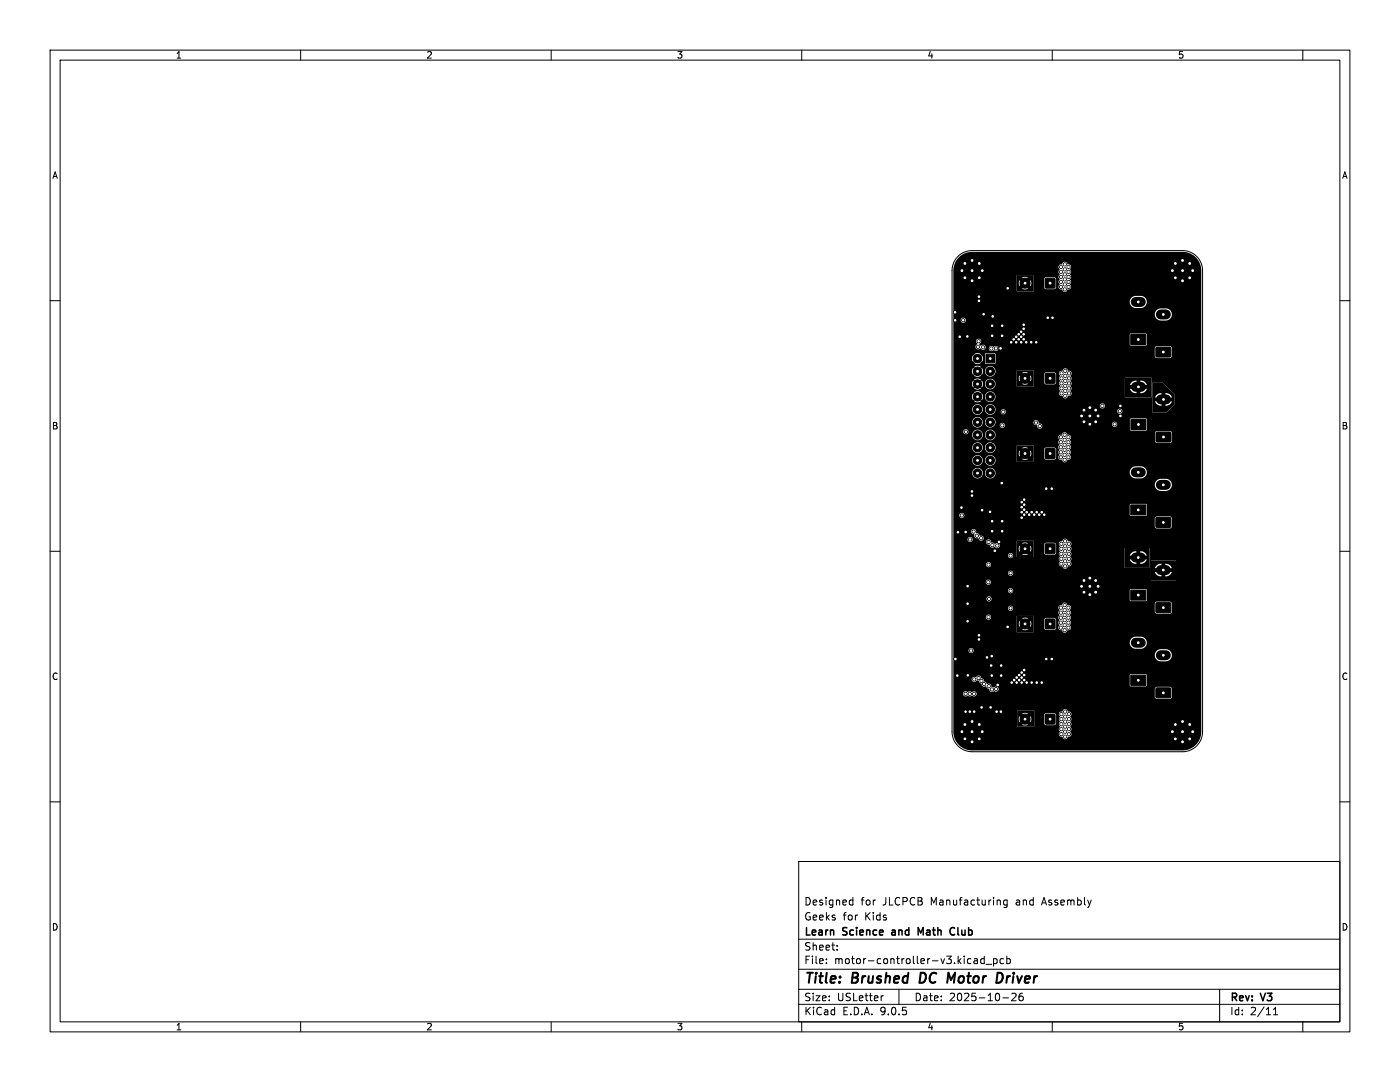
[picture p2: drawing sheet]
<svg xmlns="http://www.w3.org/2000/svg" width="279mm" height="216mm" viewBox="0 0 279 216" stroke-linecap="round" stroke-linejoin="round" font-family="sans-serif">
<defs><g id="words">
<g font-size="2.8">
<text x="160.4" y="196.8">Title:</text>
<text x="170.1" y="196.8">Brushed</text>
<text x="184.4" y="196.8">DC</text>
<text x="190.7" y="196.8">Motor</text>
<text x="201.3" y="196.8">Driver</text>
</g>
<g font-size="2.1">
<text x="160.4" y="183.9">Geeks</text>
<text x="160.4" y="180.9">Designed</text>
<text x="168.2" y="183.9">for</text>
<text x="171.8" y="180.9">for</text>
<text x="172.6" y="183.9">Kids</text>
<text x="176.2" y="180.9">JLCPCB</text>
<text x="185.8" y="180.9">Manufacturing</text>
<text x="203" y="180.9">and</text>
<text x="208.4" y="180.9">Assembly</text>
<text x="160.4" y="189.9">Sheet:</text>
<text x="160.4" y="187.1">Learn</text>
<text x="168.3" y="187.1">Science</text>
<text x="178.7" y="187.1">and</text>
<text x="184.5" y="187.1">Math</text>
<text x="191.5" y="187.1">Club</text>
<text x="160.4" y="192.6">File:</text>
<text x="166.5" y="192.6">motor-controller-v3.kicad_pcb</text>
<text x="160.4" y="202.8">KiCad</text>
<text x="160.4" y="200">Size:</text>
<text x="167" y="200">USLetter</text>
<text x="168.1" y="202.8">E.D.A.</text>
<text x="175.7" y="202.8">9.0.5</text>
<text x="182.4" y="200">Date:</text>
<text x="189.4" y="200">2025-10-26</text>
<text x="245.4" y="200.2">Rev:</text>
<text x="245.4" y="202.8">Id:</text>
<text x="249.5" y="202.8">2/11</text>
<text x="251.8" y="200.2">V3</text>
</g>
<g font-size="1.8">
<text x="35" y="11.9">1</text>
<text x="85" y="11.9">2</text>
<text x="135" y="11.9">3</text>
<text x="185" y="11.9">4</text>
<text x="235" y="11.9">5</text>
<text x="10.3" y="35.9">A</text>
<text x="267.7" y="35.9">A</text>
<text x="10.3" y="85.9">B</text>
<text x="267.7" y="85.9">B</text>
<text x="10.3" y="135.9">C</text>
<text x="267.7" y="135.9">C</text>
<text x="10.3" y="185.9">D</text>
<text x="267.7" y="185.9">D</text>
<text x="35" y="205.8">1</text>
<text x="85" y="205.8">2</text>
<text x="135" y="205.8">3</text>
<text x="185" y="205.8">4</text>
<text x="235" y="205.8">5</text>
</g>
</g></defs>
<g fill="none" stroke="#000" stroke-width=".2">
<path d="M10 10h259.4v195.9h-259.4zM12 12h255.4v191.9h-255.4zM60 10v2M110 10v2M160 10v2M210 10v2M260 10v2M191.2 51.2a4 4 0 0 1 2.8-1.2h42a4 4 0 0 1 4 4v92a4 4 0 0 1-4 4h-42a4 4 0 0 1-4-4v-92a4 4 0 0 1 1.2-2.8zM10 60h2M267.4 60h2M10 110h2M267.4 110h2"/>
<path d="M10 160h2M159.4 171.9h108v32h-108zM169.8 179.6l.4 .1M170.2 179.1v1.5M201 179.7l-.4-.1-.3 .3 .1 .6h.6M201 179.6v1.2l-.3 .3-.3-.1M267.4 160h2M159.4 197.4h108M159.4 193.4h108M159.4 187.4h108M164.9 192.1v.2M164.9 191.4v.1"/>
<path d="M167.1 189.4v.2M167.1 188.7v.1M170.2 180.5l-.4 .1M176.3 198.7l-.3 .1M179.4 197.4v3M194.6 191.3h.3l.2 .2v.8M195.1 192.2l-.5 .1M195.1 191.6l-.5 .1M196.4 191.4l-.4-.1-.3 .3 .2 .6h.5M196.4 190.8v1.5M196.8 192.4h1.1M198.3 191.4l.4-.1 .3 .3-.1 .6h-.6"/>
<path d="M198.3 191.3v1.5M200.1 199.1h1.2M200.3 191.4l-.4-.1-.3 .3 .1 .6h.6M200.9 191.4l.5-.1 .2 .3-.1 .6h-.6M200.9 190.8v1.5M201.9 198.3l.6-.1 .3 .4-.9 1.1h.9M204.1 198.2l-.5 .1a1.01 1.01 0 0 0 0 1.4l.5-.2 .1-.5-.3-.2h-.4l-.1 .2M243.4 197.4v6.5M60 203.9v2M110 203.9v2M159.4 200.4h108M160 203.9v2"/>
<path d="M210 203.9v2M254.1 202.5h.9M254.1 201.4l.5-.4v1.5M260 203.9v2"/>
</g>
<path d="M183.8 194.1l-.3 2h.5M189.3 194.1l.5 1.4 .8-1.4M199.6 194.1a1.11 1.11 0 0 1 0 1.9" fill="none" stroke="#000" stroke-width=".4"/>
<path d="M178 186.1v.4M184.2 185.1l-.5 1-.5-1v1.5M189.9 185.1h.3l.3 .1M190.5 186.4l-.3 .2-.3-.1" fill="none" stroke="#000" stroke-width=".3"/>
<g fill="#000" stroke="#000" stroke-width=".2">
<path d="M208.6 55.6h1.9v1.8h-1.9zM196.8 70.7h1.7v1.7h-1.7zM208.6 74.6h1.9v1.8h-1.9zM225.7 66.8h3v2h-3zM230.7 69.3h2.8l.2 .2-.1 1.6-.2 .1h-2.6l-.1-.2zM208.6 89.6h1.9v1.8h-1.9zM225.7 83.7h3v2h-3zM230.8 86.3l2.7-.1 .2 .3v1.5l-.3 .2h-2.5l-.2-.2zM208.6 108.6h1.9v1.8h-1.9zM225.7 100.8h3v2h-3zM225.7 117.8h3v1.9h-3zM230.7 103.3h2.8l.2 .2-.1 1.6-.2 .2-2.6-.1-.1-.2z"/>
<path d="M208.6 123.6h1.9v1.8h-1.9zM225.7 134.8h3v1.9h-3zM230.7 120.3h2.8l.2 .2-.1 1.6-.2 .2-2.6-.1-.1-.2zM230.7 137.3h2.8l.2 .2-.1 1.6-.2 .1h-2.6l-.1-.2zM208.6 142.6h1.9v1.8h-1.9z"/>
<circle cx="192" cy="54" r=".4"/>
<circle cx="192.6" cy="52.6" r=".4"/>
<circle cx="192.6" cy="55.4" r=".4"/>
<circle cx="194" cy="54" r="2.7"/>
<circle cx="194" cy="56" r=".4"/>
<circle cx="194" cy="52" r=".4"/>
<circle cx="195.4" cy="59.2" r=".3"/>
<circle cx="195.4" cy="52.6" r=".4"/>
<circle cx="195.4" cy="55.4" r=".4"/>
<circle cx="196" cy="54" r=".4"/>
<circle cx="201.1" cy="57.5" r=".3"/>
<circle cx="204.6" cy="56.5" r="1"/>
<circle cx="211.7" cy="55.3" r=".3"/>
<circle cx="211.7" cy="56.3" r=".3"/>
<circle cx="211.7" cy="54.3" r=".3"/>
<circle cx="211.7" cy="57.3" r=".3"/>
<circle cx="211.7" cy="53.3" r=".3"/>
<circle cx="212.5" cy="56.7" r=".3"/>
<circle cx="212.5" cy="55.7" r=".3"/>
<circle cx="212.5" cy="57.7" r=".3"/>
<circle cx="212.5" cy="52.7" r=".3"/>
<circle cx="212.5" cy="54.7" r=".3"/>
<circle cx="212.5" cy="53.7" r=".3"/>
<circle cx="213.3" cy="55.3" r=".3"/>
<circle cx="213.3" cy="54.3" r=".3"/>
<circle cx="213.3" cy="56.3" r=".3"/>
<circle cx="213.3" cy="53.3" r=".3"/>
<circle cx="213.3" cy="57.3" r=".3"/>
<circle cx="234" cy="54" r=".4"/>
<circle cx="234.6" cy="52.6" r=".4"/>
<circle cx="234.6" cy="55.4" r=".4"/>
<circle cx="236" cy="54" r="2.7"/>
<circle cx="236" cy="56" r=".4"/>
<circle cx="236" cy="52" r=".4"/>
<circle cx="237.4" cy="55.4" r=".4"/>
<circle cx="237.4" cy="52.6" r=".4"/>
<circle cx="238" cy="54" r=".4"/>
<circle cx="190.6" cy="62.3" r=".3"/>
<circle cx="190.6" cy="63.9" r=".3"/>
<circle cx="191.5" cy="67.2" r=".3"/>
<circle cx="192.2" cy="63.9" r=".3"/>
<circle cx="193" cy="67.1" r=".3"/>
<circle cx="195.1" cy="74.1" r=".85"/>
<circle cx="195.1" cy="71.5" r=".85"/>
<circle cx="195.1" cy="76.6" r=".85"/>
<circle cx="195.1" cy="79.2" r=".85"/>
<circle cx="195.2" cy="69.2" r=".3"/>
<circle cx="195.3" cy="68.1" r=".3"/>
<circle cx="195.4" cy="60" r=".3"/>
<circle cx="196.2" cy="69.3" r=".3"/>
<circle cx="196.3" cy="62.7" r=".3"/>
<circle cx="197.6" cy="79.2" r=".85"/>
<circle cx="197.6" cy="76.6" r=".85"/>
<circle cx="197.6" cy="74.1" r=".85"/>
<circle cx="197.8" cy="69.5" r=".3"/>
<circle cx="198" cy="65" r=".3"/>
<circle cx="198" cy="67" r=".3"/>
<circle cx="198.1" cy="63.1" r=".3"/>
<circle cx="198.8" cy="69.5" r=".3"/>
<circle cx="199.7" cy="69.5" r=".3"/>
<circle cx="200" cy="65" r=".3"/>
<circle cx="200" cy="67" r=".3"/>
<circle cx="201.8" cy="68.3" r=".3"/>
<circle cx="202.3" cy="67.7" r=".3"/>
<circle cx="202.8" cy="67.2" r=".3"/>
<circle cx="202.8" cy="68.3" r=".3"/>
<circle cx="203.3" cy="66.7" r=".3"/>
<circle cx="203.3" cy="67.7" r=".3"/>
<circle cx="203.8" cy="66.2" r=".3"/>
<circle cx="203.8" cy="67.2" r=".3"/>
<circle cx="203.8" cy="68.3" r=".3"/>
<circle cx="204.3" cy="64.8" r=".3"/>
<circle cx="204.3" cy="65.6" r=".3"/>
<circle cx="204.3" cy="66.7" r=".3"/>
<circle cx="204.3" cy="67.7" r=".3"/>
<circle cx="204.6" cy="75.5" r="1"/>
<circle cx="204.8" cy="68.3" r=".3"/>
<circle cx="205.8" cy="68.3" r=".3"/>
<circle cx="206.8" cy="68.3" r=".3"/>
<circle cx="209.1" cy="63.4" r=".3"/>
<circle cx="210.1" cy="63.4" r=".3"/>
<circle cx="211.8" cy="78.5" r=".3"/>
<circle cx="211.8" cy="74.5" r=".3"/>
<circle cx="211.8" cy="77.5" r=".3"/>
<circle cx="211.8" cy="76.5" r=".3"/>
<circle cx="211.8" cy="75.5" r=".3"/>
<circle cx="212.6" cy="76" r=".3"/>
<circle cx="212.6" cy="75" r=".3"/>
<circle cx="212.6" cy="78" r=".3"/>
<circle cx="212.6" cy="77" r=".3"/>
<circle cx="212.6" cy="74" r=".3"/>
<circle cx="212.6" cy="79" r=".3"/>
<circle cx="213.4" cy="78.5" r=".3"/>
<circle cx="213.4" cy="77.5" r=".3"/>
<circle cx="213.4" cy="74.5" r=".3"/>
<circle cx="213.4" cy="76.5" r=".3"/>
<circle cx="213.4" cy="75.5" r=".3"/>
<circle cx="192.8" cy="86.1" r=".3"/>
<circle cx="194" cy="98.1" r=".3"/>
<circle cx="194" cy="98.9" r=".3"/>
<circle cx="195.1" cy="86.8" r=".85"/>
<circle cx="195.1" cy="81.7" r=".85"/>
<circle cx="195.1" cy="84.2" r=".85"/>
<circle cx="195.1" cy="89.3" r=".85"/>
<circle cx="195.1" cy="91.9" r=".85"/>
<circle cx="195.1" cy="94.4" r=".85"/>
<circle cx="197.6" cy="94.4" r=".85"/>
<circle cx="197.6" cy="84.2" r=".85"/>
<circle cx="197.6" cy="89.3" r=".85"/>
<circle cx="197.6" cy="91.9" r=".85"/>
<circle cx="197.6" cy="86.8" r=".85"/>
<circle cx="197.6" cy="81.7" r=".85"/>
<circle cx="199.9" cy="96.4" r=".3"/>
<circle cx="200" cy="84.9" r=".3"/>
<circle cx="200.2" cy="82.2" r=".3"/>
<circle cx="204.4" cy="99.7" r=".3"/>
<circle cx="204.6" cy="90.5" r="1"/>
<circle cx="206.8" cy="84.3" r=".3"/>
<circle cx="207.5" cy="85" r=".3"/>
<circle cx="208.8" cy="97.5" r=".3"/>
<circle cx="209.9" cy="97.5" r=".3"/>
<circle cx="211.7" cy="89.3" r=".3"/>
<circle cx="211.7" cy="87.3" r=".3"/>
<circle cx="211.7" cy="88.3" r=".3"/>
<circle cx="211.7" cy="91.3" r=".3"/>
<circle cx="211.7" cy="90.3" r=".3"/>
<circle cx="212.5" cy="90.8" r=".3"/>
<circle cx="212.5" cy="88.8" r=".3"/>
<circle cx="212.5" cy="89.8" r=".3"/>
<circle cx="212.5" cy="86.8" r=".3"/>
<circle cx="212.5" cy="91.8" r=".3"/>
<circle cx="212.5" cy="87.8" r=".3"/>
<circle cx="213.2" cy="89.3" r=".3"/>
<circle cx="213.2" cy="87.3" r=".3"/>
<circle cx="213.2" cy="88.3" r=".3"/>
<circle cx="213.2" cy="91.3" r=".3"/>
<circle cx="213.2" cy="90.3" r=".3"/>
<circle cx="215.8" cy="83" r=".35"/>
<circle cx="216.3" cy="84.2" r=".35"/>
<circle cx="216.3" cy="81.8" r=".35"/>
<circle cx="217.5" cy="83" r="2.2"/>
<circle cx="217.5" cy="81.4" r=".35"/>
<circle cx="217.5" cy="84.7" r=".35"/>
<circle cx="218.7" cy="84.2" r=".35"/>
<circle cx="218.7" cy="81.8" r=".35"/>
<circle cx="219.1" cy="83" r=".35"/>
<circle cx="220" cy="81" r=".3"/>
<circle cx="222.4" cy="84.7" r=".3"/>
<circle cx="223.5" cy="82.1" r=".3"/>
<circle cx="223.6" cy="81" r=".3"/>
<circle cx="223.6" cy="83" r=".3"/>
<circle cx="191.2" cy="106.2" r=".3"/>
<circle cx="191.9" cy="101.3" r=".3"/>
<circle cx="191.9" cy="102.9" r=".3"/>
<circle cx="192.7" cy="106.2" r=".3"/>
<circle cx="193.1" cy="117" r=".3"/>
<circle cx="193.6" cy="107.7" r=".3"/>
<circle cx="194.3" cy="106.1" r=".3"/>
<circle cx="195" cy="106.9" r=".3"/>
<circle cx="195.8" cy="107.4" r=".3"/>
<circle cx="196" cy="101.8" r=".3"/>
<circle cx="197.2" cy="116.2" r=".3"/>
<circle cx="197.3" cy="112.7" r=".3"/>
<circle cx="197.3" cy="108.1" r=".3"/>
<circle cx="197.4" cy="119.5" r=".3"/>
<circle cx="197.6" cy="102.1" r=".3"/>
<circle cx="198" cy="106" r=".3"/>
<circle cx="198" cy="104" r=".3"/>
<circle cx="198" cy="108.8" r=".3"/>
<circle cx="198.5" cy="109.9" r=".3"/>
<circle cx="199" cy="108.9" r=".3"/>
<circle cx="199.4" cy="108.1" r=".3"/>
<circle cx="200" cy="106" r=".3"/>
<circle cx="200" cy="104" r=".3"/>
<circle cx="201.7" cy="114.4" r=".3"/>
<circle cx="201.7" cy="117.9" r=".3"/>
<circle cx="201.7" cy="110.9" r=".3"/>
<circle cx="203.9" cy="102.2" r=".3"/>
<circle cx="203.9" cy="100.2" r=".3"/>
<circle cx="203.9" cy="103.3" r=".3"/>
<circle cx="203.9" cy="101.2" r=".3"/>
<circle cx="204.4" cy="100.7" r=".3"/>
<circle cx="204.4" cy="102.7" r=".3"/>
<circle cx="204.4" cy="101.7" r=".3"/>
<circle cx="204.6" cy="109.5" r="1"/>
<circle cx="204.9" cy="102.2" r=".3"/>
<circle cx="205.4" cy="102.7" r=".3"/>
<circle cx="205.9" cy="102.2" r=".3"/>
<circle cx="206.4" cy="102.7" r=".3"/>
<circle cx="206.9" cy="102.2" r=".3"/>
<circle cx="207.4" cy="102.7" r=".3"/>
<circle cx="207.9" cy="102.2" r=".3"/>
<circle cx="208.4" cy="102.7" r=".3"/>
<circle cx="211.8" cy="110.5" r=".3"/>
<circle cx="211.8" cy="112.5" r=".3"/>
<circle cx="211.8" cy="111.5" r=".3"/>
<circle cx="211.8" cy="108.5" r=".3"/>
<circle cx="211.8" cy="109.5" r=".3"/>
<circle cx="212.6" cy="111" r=".3"/>
<circle cx="212.6" cy="110" r=".3"/>
<circle cx="212.6" cy="109" r=".3"/>
<circle cx="212.6" cy="108" r=".3"/>
<circle cx="212.6" cy="112" r=".3"/>
<circle cx="212.6" cy="113" r=".3"/>
<circle cx="213.3" cy="112.5" r=".3"/>
<circle cx="213.3" cy="110.5" r=".3"/>
<circle cx="213.3" cy="111.5" r=".3"/>
<circle cx="213.3" cy="109.5" r=".3"/>
<circle cx="213.3" cy="108.5" r=".3"/>
<circle cx="215.8" cy="117" r=".35"/>
<circle cx="216.3" cy="115.8" r=".35"/>
<circle cx="216.3" cy="118.2" r=".35"/>
<circle cx="217.5" cy="117" r="2.2"/>
<circle cx="217.5" cy="115.4" r=".35"/>
<circle cx="217.5" cy="118.7" r=".35"/>
<circle cx="218.7" cy="115.8" r=".35"/>
<circle cx="218.7" cy="118.2" r=".35"/>
<circle cx="219.1" cy="117" r=".35"/>
<circle cx="190.7" cy="131.5" r=".3"/>
<circle cx="191" cy="134.8" r=".3"/>
<circle cx="192.7" cy="138.5" r=".3"/>
<circle cx="193.1" cy="120.5" r=".3"/>
<circle cx="193.1" cy="124" r=".3"/>
<circle cx="193.2" cy="134.8" r=".3"/>
<circle cx="193.5" cy="138.5" r=".3"/>
<circle cx="193.8" cy="129.8" r=".3"/>
<circle cx="194.4" cy="138.5" r=".3"/>
<circle cx="194.4" cy="135.6" r=".3"/>
<circle cx="195.3" cy="135.3" r=".3"/>
<circle cx="195.4" cy="126.8" r=".3"/>
<circle cx="195.4" cy="127.6" r=".3"/>
<circle cx="195.9" cy="135.9" r=".3"/>
<circle cx="196.4" cy="136.5" r=".3"/>
<circle cx="197" cy="131.2" r=".3"/>
<circle cx="197.3" cy="123.2" r=".3"/>
<circle cx="197.3" cy="136.9" r=".3"/>
<circle cx="197.8" cy="132.8" r=".3"/>
<circle cx="197.9" cy="130.9" r=".3"/>
<circle cx="197.9" cy="134.8" r=".3"/>
<circle cx="198" cy="137.6" r=".3"/>
<circle cx="198.8" cy="137.5" r=".3"/>
<circle cx="199.1" cy="136.7" r=".3"/>
<circle cx="199.8" cy="132.8" r=".3"/>
<circle cx="199.8" cy="134.8" r=".3"/>
<circle cx="201.1" cy="125.1" r=".3"/>
<circle cx="201.7" cy="121.4" r=".3"/>
<circle cx="201.9" cy="136.2" r=".3"/>
<circle cx="202.4" cy="135.7" r=".3"/>
<circle cx="202.9" cy="136.2" r=".3"/>
<circle cx="202.9" cy="135.2" r=".3"/>
<circle cx="203.4" cy="134.7" r=".3"/>
<circle cx="203.4" cy="135.7" r=".3"/>
<circle cx="203.9" cy="134.2" r=".3"/>
<circle cx="203.9" cy="136.2" r=".3"/>
<circle cx="203.9" cy="135.2" r=".3"/>
<circle cx="204.4" cy="134.7" r=".3"/>
<circle cx="204.4" cy="133.7" r=".3"/>
<circle cx="204.4" cy="135.7" r=".3"/>
<circle cx="204.6" cy="124.5" r="1"/>
<circle cx="204.9" cy="136.2" r=".3"/>
<circle cx="205.9" cy="136.2" r=".3"/>
<circle cx="206.9" cy="136.2" r=".3"/>
<circle cx="207.9" cy="136.2" r=".3"/>
<circle cx="208.8" cy="131.5" r=".3"/>
<circle cx="209.9" cy="131.5" r=".3"/>
<circle cx="211.7" cy="125.2" r=".3"/>
<circle cx="211.7" cy="122.2" r=".3"/>
<circle cx="211.7" cy="124.2" r=".3"/>
<circle cx="211.7" cy="123.2" r=".3"/>
<circle cx="211.7" cy="121.2" r=".3"/>
<circle cx="212.5" cy="120.7" r=".3"/>
<circle cx="212.5" cy="124.7" r=".3"/>
<circle cx="212.5" cy="125.7" r=".3"/>
<circle cx="212.5" cy="121.7" r=".3"/>
<circle cx="212.5" cy="123.7" r=".3"/>
<circle cx="212.5" cy="122.7" r=".3"/>
<circle cx="213.2" cy="124.2" r=".3"/>
<circle cx="213.2" cy="125.2" r=".3"/>
<circle cx="213.2" cy="122.2" r=".3"/>
<circle cx="213.2" cy="123.2" r=".3"/>
<circle cx="213.2" cy="121.2" r=".3"/>
<circle cx="192" cy="146" r=".4"/>
<circle cx="192.6" cy="147.4" r=".4"/>
<circle cx="192.6" cy="144.6" r=".4"/>
<circle cx="192.7" cy="142" r=".3"/>
<circle cx="193.6" cy="142" r=".3"/>
<circle cx="194" cy="146" r="2.7"/>
<circle cx="194" cy="148" r=".4"/>
<circle cx="194" cy="144" r=".4"/>
<circle cx="194.4" cy="142" r=".3"/>
<circle cx="195.4" cy="147.4" r=".4"/>
<circle cx="195.4" cy="144.6" r=".4"/>
<circle cx="195.9" cy="141.2" r=".3"/>
<circle cx="196" cy="146" r=".4"/>
<circle cx="197.7" cy="141.2" r=".3"/>
<circle cx="198.9" cy="142" r=".3"/>
<circle cx="199.7" cy="142" r=".3"/>
<circle cx="204.6" cy="143.5" r="1"/>
<circle cx="211.8" cy="142.5" r=".3"/>
<circle cx="211.8" cy="146.5" r=".3"/>
<circle cx="211.8" cy="143.5" r=".3"/>
<circle cx="211.8" cy="145.5" r=".3"/>
<circle cx="211.8" cy="144.5" r=".3"/>
<circle cx="212.6" cy="143" r=".3"/>
<circle cx="212.6" cy="145" r=".3"/>
<circle cx="212.6" cy="146" r=".3"/>
<circle cx="212.6" cy="144" r=".3"/>
<circle cx="212.6" cy="142" r=".3"/>
<circle cx="212.6" cy="147" r=".3"/>
<circle cx="213.3" cy="142.5" r=".3"/>
<circle cx="213.3" cy="145.5" r=".3"/>
<circle cx="213.3" cy="146.5" r=".3"/>
<circle cx="213.3" cy="143.5" r=".3"/>
<circle cx="213.3" cy="144.5" r=".3"/>
<circle cx="234" cy="146" r=".4"/>
<circle cx="234.6" cy="147.4" r=".4"/>
<circle cx="234.6" cy="144.6" r=".4"/>
<circle cx="236" cy="146" r="2.7"/>
<circle cx="236" cy="148" r=".4"/>
<circle cx="236" cy="144" r=".4"/>
<circle cx="237.4" cy="147.4" r=".4"/>
<circle cx="237.4" cy="144.6" r=".4"/>
<circle cx="238" cy="146" r=".4"/>
</g>
<path d="M226.7 60.3h1M226.7 77.2h1M231.7 62.7h1M231.7 79.7h1M226.7 94.3h1M231.7 96.8h1M226.7 111.2h1M231.7 113.8h1M226.7 128.2h1M231.7 130.8h1" fill="none" stroke="#000" stroke-width="2"/>
<path d="M202.9 54.9h3.4v3.2h-3.4v-.5l1.8 .2 .4-.2-.5-.6-.6 .6h-1.1v-1.2h.4l.2 .7 .6-.7a.52 .52 0 0 0 .5 .6 .52 .52 0 0 0 .5-.5l.6 .6 .1-.5-.1-.7-.6 .6a.52 .52 0 0 0-.5-.5 .52 .52 0 0 0-.5 .4l-.6-.5-.2 .5h-.4v-1h1.1l.6 .6 .5-.6-.4-.2-1.8 .2zM191.3 51.4a3.7 3.7 0 0 1 2.7-1.1h42a3.7 3.7 0 0 1 3.7 3.7v92a3.7 3.7 0 0 1-3.7 3.7h-42a3.7 3.7 0 0 1-3.7-3.7v-1h16.1v-2.3h2v1.6l.1 .3 .3 .1h1.6l.4-.4v-1.6l-.2-.3h.7l.2 .7a.67 .67 0 0 0 0 1 .67 .67 0 0 0 0 1 .67 .67 0 0 0 0 1 .57 .57 0 0 0-.1 .7 .57 .57 0 0 0 .7 .3 .56 .56 0 0 0 .6 .4 .56 .56 0 0 0 .5-.5 .55 .55 0 0 0 .6-.3 .55 .55 0 0 0-.2-.7v-.1a.73 .73 0 0 0 0-1 .67 .67 0 0 0 0-1 .67 .67 0 0 0 0-1 .57 .57 0 0 0 .1-.7 .57 .57 0 0 0-.6-.3 .56 .56 0 0 0-.6-.4 .56 .56 0 0 0-.5 .5 .51 .51 0 0 0-.7 .4l-2.5-.1-.4 .4h-2v-1h-3.4v3.3h-12.7v-6.6h1.9a.6 .6 0 0 0 .3 .5 .6 .6 0 0 0 .7-.1 .63 .63 0 0 0 .8 0 .53 .53 0 0 0 .8-.1 .53 .53 0 0 0-.1-.7 .53 .53 0 0 0-.8 .1 .71 .71 0 0 0-.9 0 .51 .51 0 0 0-.5-.1 .51 .51 0 0 0-.3 .4h-1.9v-2.9h3.6v.1a.57 .57 0 0 0 .5 .5 .57 .57 0 0 0 .6-.4l.3 .1 .2 .4 .3 .2a.67 .67 0 0 0 1 .5 .59 .59 0 0 0 .6 .5 .62 .62 0 0 0 .4 .6 .62 .62 0 0 0 .7-.1 .51 .51 0 0 0 .5 .1 .51 .51 0 0 0 .3-.6h31.2v1.7l.2 .3 2.8 .1 .4-.4v-1.7l-.4-.4h-2.7l-.3 .4h-31.2a.66 .66 0 0 0-1-.2l-.1-.1a.39 .39 0 0 1-.5-.5l-.4-.2a.26 .26 0 0 1-.4 .1 .26 .26 0 0 1-.1-.3l-.4-.2-.2-.5-.3-.1a.65 .65 0 0 0-.5-.6 .65 .65 0 0 0-.7 .3 .51 .51 0 0 0-.8 .4h-3.6v-.8h35.2v2.1l.1 .1 3.1 .1 .2-.2v-2.1l-.2-.2h-3.1l-.1 .2h-35.2v-4h40.2a1.21 1.21 0 0 0 1.1 1.3l1.3-.1a1.21 1.21 0 0 0 1-1.2 1.21 1.21 0 0 0-1.1-1.2l-1.4 .1a1.21 1.21 0 0 0-.9 1.1h-40.2v-1h3v.2a.51 .51 0 0 0 .8 .3 .51 .51 0 0 0 0-.8 .51 .51 0 0 0-.8 .3h-3v-1.5h35.2v.1a1.21 1.21 0 0 0 1.1 1.2l1.3-.1a1.21 1.21 0 0 0 1-1.2 1.21 1.21 0 0 0-1.1-1.2l-1.4 .1a1.21 1.21 0 0 0-.9 1.1h-35.2v-2h16v-2.5h2.1v1.6l.2 .4h1.8l.4-.4v-1.6l-.4-.4h-1.7l-.3 .4h-2.1v-.8h-3.4v3.3h-12.6v-3.1h6.5v.1a.51 .51 0 0 0 .8 .4 .51 .51 0 0 0 0-.9 .51 .51 0 0 0-.8 .4h-6.5v-1.8h10.9v.1a.51 .51 0 0 0 .6 .5 .51 .51 0 0 0 .4-.7h9l.2 .6a.73 .73 0 0 0 0 1 .67 .67 0 0 0 0 1 .67 .67 0 0 0 0 1 .58 .58 0 0 0-.1 .7 .58 .58 0 0 0 .7 .3 .56 .56 0 0 0 .6 .4 .56 .56 0 0 0 .5-.5 .55 .55 0 0 0 .6-.3 .55 .55 0 0 0-.2-.7 .67 .67 0 0 0 0-1 .67 .67 0 0 0 0-1 .74 .74 0 0 0 0-1 .57 .57 0 0 0 .1-.7 .57 .57 0 0 0-.6-.3l-.1-.3h17.6v1.7l.2 .3 2.8 .1 .4-.4v-1.7l-.4-.4h-2.7l-.3 .4h-17.6a.63 .63 0 0 0-1.1 .4h-.4l-.2 .4h-9a.51 .51 0 0 0-.6-.3 .51 .51 0 0 0-.4 .4h-10.9v-1.9h6.6v.2a.51 .51 0 0 0 .8 .3 .51 .51 0 0 0 0-.8 .51 .51 0 0 0-.8 .3h-6.6v-1.6h10.9v.1a.51 .51 0 0 0 .6 .5 .51 .51 0 0 0 .4-.7h23.3v2.1l.1 .1 3.1 .1 .2-.2v-2.1l-.2-.2h-3.1l-.1 .2h-23.3a.51 .51 0 0 0-.6-.3 .51 .51 0 0 0-.4 .4h-10.9v-1.7h6.4v.1a.51 .51 0 0 0 .8 .4 .51 .51 0 0 0 .1-.8h37.1v-3.9h-5v3.9h-32.1a.51 .51 0 0 0-.5-.1 .51 .51 0 0 0-.4 .4h-6.4v-1.8h10.9v.1a.51 .51 0 0 0 .8 .4 .51 .51 0 0 0 0-.9 .51 .51 0 0 0-.8 .4h-10.9v-1.7h6.5v.1a.51 .51 0 0 0 .8 .4 .51 .51 0 0 0 0-.9 .51 .51 0 0 0-.8 .4h-6.5v-1.8h10.9v.1a.51 .51 0 0 0 .4 .5 .51 .51 0 0 0 .5-.2h4.2v-2.5h2.1v1.6l.4 .4h1.6l.2-.1 .2-.3v-1.6l-.2-.3h.7l.2 .7a.67 .67 0 0 0 0 1 .67 .67 0 0 0 0 1 .67 .67 0 0 0 0 1 .57 .57 0 0 0-.1 .7 .57 .57 0 0 0 .7 .3 .51 .51 0 0 0 .3 .4 .51 .51 0 0 0 .6-.2h16.4v-4h-5v4h-11.4a.36 .36 0 0 1 .5-.3 .7 .7 0 0 0 .1-1.1 .7 .7 0 0 0 0-1l.1-.1a.64 .64 0 0 0-.1-.8 .61 .61 0 0 0 0-1 .59 .59 0 0 0 .2-.8 .59 .59 0 0 0-.7-.3 .56 .56 0 0 0-.6-.4 .56 .56 0 0 0-.5 .5 .51 .51 0 0 0-.7 .4l-2.5-.1-.4 .4h-2.1v-.8h-3.4v3.3l-.7-.1a.51 .51 0 0 0-.4-.7 .51 .51 0 0 0-.6 .4h-10.9v-3.2h2.8v.1a.51 .51 0 0 0 .8 .4h2.9v.1a.75 .75 0 0 0 .7 .5 .56 .56 0 0 0 .4 .6 .56 .56 0 0 0 .7-.2 .54 .54 0 0 0 .8 .1 .54 .54 0 0 0-.1-.8 .54 .54 0 0 0-.8 .1l-.3-.2h-.3l-.1-.2a.51 .51 0 0 0-.5-.5 .51 .51 0 0 0-.5 .5h-2.9a.51 .51 0 0 0 0-.9 .51 .51 0 0 0-.8 .4h-2.8v-1.6h3.5v.1a.67 .67 0 0 0 .7 .6 .65 .65 0 0 0 .8 .7 .51 .51 0 0 0 .6 .5 .51 .51 0 0 0 .4-.7 .51 .51 0 0 0-.7-.3l-.1-.1a.56 .56 0 0 0-.7-.4v-.1a.51 .51 0 0 0-.4-.7 .51 .51 0 0 0-.6 .4h-3.5v-2.6h40.2v1.7l.4 .4 2.7-.1 .3-.3v-1.7l-.4-.4h-2.7l-.3 .4h-40.2v-.6h1.1v.1a.51 .51 0 0 0 .8 .4 .51 .51 0 0 0 0-.9 .51 .51 0 0 0-.8 .4h-1.1v-2.1h35.2v2.1l.1 .2 3.2-.1 .1-2.2-.2-.2h-3.1l-.1 .2h-35.2v-4h40.2a1.21 1.21 0 0 0 1.1 1.3l1.3-.1a1.21 1.21 0 0 0 1-1.2 1.21 1.21 0 0 0-1.1-1.2l-1.4 .1a1.21 1.21 0 0 0-.9 1.1h-40.2v-2.4h3.7v.2a1.06 1.06 0 0 0 1.2 1 1.06 1.06 0 0 0 .9-1.2h.5v.2a1.06 1.06 0 0 0 1.2 1 1.06 1.06 0 0 0 .8-1.3h26.9v.1a1.21 1.21 0 0 0 1.1 1.2l1.3-.1a1.21 1.21 0 0 0 1-1.2 1.21 1.21 0 0 0-1.1-1.2l-1.4 .1a1.21 1.21 0 0 0-.9 1.1l-26.9-.1a1.06 1.06 0 0 0-1.1-.7 1.06 1.06 0 0 0-.9 .9h-.5v-.2a1.06 1.06 0 0 0-1.1-.7 1.06 1.06 0 0 0-1 .9h-3.7v-2.5h3.7v.2a1.06 1.06 0 0 0 1.2 .9 1.06 1.06 0 0 0 .9-1.1h.5v.2a1.06 1.06 0 0 0 .9 .9 1.06 1.06 0 0 0 1.1-.7h7.7v-2.5h2.1v1.6l.1 .3 .3 .1h1.6l.4-.4v-1.6l-.4-.4h-1.6l-.4 .4h-2.1v-.8h-3.4v3.3h-4.3l.1-.2a1.06 1.06 0 0 0-1-1.2 1.06 1.06 0 0 0-1.1 1h-.5v-.2a1.06 1.06 0 0 0-1.1-.8 1.06 1.06 0 0 0-1 1h-3.7v-2.6h3.7v.2a1.06 1.06 0 0 0 1.2 1 1.06 1.06 0 0 0 .9-1.2h.5v.2a1.06 1.06 0 0 0 1.6 .8 1.06 1.06 0 0 0 0-1.8 1.06 1.06 0 0 0-1.6 .8h-.5v-.2a1.06 1.06 0 0 0-1.1-.7 1.06 1.06 0 0 0-1 .9h-3.7v-2.5h3.7v.2a1.06 1.06 0 0 0 1.2 .9 1.06 1.06 0 0 0 .9-1.1h.5v.2a1.06 1.06 0 0 0 .9 .9 1.06 1.06 0 0 0 1.1-.6h12.6l.2 .6a.73 .73 0 0 0 0 1 .67 .67 0 0 0 0 1 .67 .67 0 0 0 0 1 .58 .58 0 0 0-.1 .7 .58 .58 0 0 0 .7 .3 .56 .56 0 0 0 .5 .5 .56 .56 0 0 0 .6-.6 .55 .55 0 0 0 .6-.3 .55 .55 0 0 0-.2-.7 .73 .73 0 0 0 0-1 .67 .67 0 0 0 0-1 .74 .74 0 0 0 0-1 .57 .57 0 0 0 .1-.7 .57 .57 0 0 0-.6-.3l-.2-.3h17.7v1.6l.2 .4h2.8l.4-.4v-1.6l-.4-.4h-2.6l-.4 .4-17.7-.1a.65 .65 0 0 0-1 .5h-.4l-.2 .4h-12.6a1.06 1.06 0 0 0-.7-1.4 1.06 1.06 0 0 0-1.3 .9h-.5v-.2a1.06 1.06 0 0 0-1.1-.8 1.06 1.06 0 0 0-1 1h-3.7v-.6h2v.1a.51 .51 0 0 0 .7 .4 .51 .51 0 0 0 0-.9 .51 .51 0 0 0-.7 .4h-2v-2h3.7v.3a1.06 1.06 0 0 0 1.2 .9 1.06 1.06 0 0 0 .9-1.2h.5v.3a1.06 1.06 0 0 0 .8 .9 1.06 1.06 0 0 0 1.1-.5h1v.1a.51 .51 0 0 0 .8 .4 .51 .51 0 0 0 0-.8 .51 .51 0 0 0-.8 .3h-1l.2-.5h7.6a.72 .72 0 0 0 .7 .6 .51 .51 0 0 0 .7 .6 .51 .51 0 0 0 .1-.9h14.1v.1a.51 .51 0 0 0 .8 .4 .51 .51 0 0 0 0-.9 .51 .51 0 0 0-.8 .4l-14.6-.1a.55 .55 0 0 0-.4-.6 .55 .55 0 0 0-.6 .4h-7.6l-.2-.6h27v2l.1 .2h3.1l.2-.2v-2l-.2-.2h-3l-.2 .2h-27a1.05 1.05 0 0 0-1.1-.5 1.05 1.05 0 0 0-.8 .9h-.5v-.2a1.06 1.06 0 0 0-1.1-.7 1.06 1.06 0 0 0-1 .9h-3.7v-2.5h3.7v.2a1.06 1.06 0 0 0 1.2 1 1.06 1.06 0 0 0 .9-1.2h.5v.2a1.06 1.06 0 0 0 .9 1 1.06 1.06 0 0 0 1.1-.7h1.1v.1a.51 .51 0 0 0 .7 .5 .51 .51 0 0 0 .3-.7h22.3v.1a.51 .51 0 0 0 .4 .5 .51 .51 0 0 0 .5-.3h8.9l1.6-1.5v-2.1l-2.3-2.3h-2.1v5.9h-6.1a.51 .51 0 0 0-.3-.7 .51 .51 0 0 0-.6 .4h-22.3a.51 .51 0 0 0-.5-.3 .51 .51 0 0 0-.5 .4h-1.1v-.7l-.3-.5h21.2a.51 .51 0 0 0 .7 .6 .51 .51 0 0 0 .2-.8 .51 .51 0 0 0-.9 .1v.1h-21.2l-.4-.2a1.06 1.06 0 0 0-1.3 .9h-.5v-.2a1.06 1.06 0 0 0-1.1-.7 1.06 1.06 0 0 0-1 .9h-3.7v-2.5h3.7l.2 .8 .5-.5 .1 .2-.4 .4 .1 .1a1.1 1.1 0 0 0 1.3-.1l-.5-.4 .2-.2 .5 .5 .2-.8h.4v.2a1.06 1.06 0 0 0 1.6 .8 1.06 1.06 0 0 0 0-1.8 1.06 1.06 0 0 0-1.6 .8h-.4l-.2-.6-.5 .4-.2-.2 .5-.4a1.1 1.1 0 0 0-1.4 0l.4 .4-.1 .2-.5-.4-.2 .6h-3.7v-2.6h3.7l.2 .8 .5-.4 .1 .2-.4 .4a1.1 1.1 0 0 0 1.4 0l-.5-.4 .2-.2 .5 .4 .2-.8h.4v.2a1.06 1.06 0 0 0 .8 1 1.06 1.06 0 0 0 1.1-.5h7.8v-2.5h2.1v1.6l.1 .3 .3 .1h1.6l.4-.4v-1.6l-.2-.3h.7l.3 .7a.67 .67 0 0 0 0 1 .67 .67 0 0 0 0 1 .67 .67 0 0 0 0 1 .57 .57 0 0 0-.2 .7 .57 .57 0 0 0 .7 .3 .51 .51 0 0 0 .4 .4 .51 .51 0 0 0 .5-.2h16.8v-3.9h-5.3v3.9h-11.5a.38 .38 0 0 1 .5-.3 .7 .7 0 0 0 .1-1.1 .61 .61 0 0 0 0-.9 .61 .61 0 0 0 0-1l.1-.1a.74 .74 0 0 0-.1-1 .57 .57 0 0 0 .2-.7 .57 .57 0 0 0-.7-.3 .56 .56 0 0 0-.6-.4 .56 .56 0 0 0-.5 .5 .51 .51 0 0 0-.7 .4l-2.5-.1-.4 .4h-2.1v-.8h-3.4v3.3l-4.3-.1a1.06 1.06 0 0 0-.7-1.5 1.06 1.06 0 0 0-1.3 .9h-.4l-.2-.6-.5 .5-.2-.2 .5-.4a1.1 1.1 0 0 0-1.4 0l.4 .4-.1 .2-.5-.5-.2 .6h-3.7v-2.5h3.7l.2 .8 .5-.5 .1 .2-.4 .5a1.1 1.1 0 0 0 1.4 0l-.5-.5 .2-.2 .5 .5 .2-.8h.4v.2a1.06 1.06 0 0 0 1.6 .8 1.06 1.06 0 0 0 0-1.8 1.06 1.06 0 0 0-1.6 .8h-.4l-.2-.6-.5 .4-.2-.1 .5-.5a1.1 1.1 0 0 0-1.4 0l.4 .5-.1 .1-.5-.4-.2 .6h-3.7v-2.5h3.7l.2 .7 .5-.4 .1 .2-.4 .4a1.1 1.1 0 0 0 1.4 0l-.5-.4 .2-.2 .5 .4v-.1a1.1 1.1 0 0 0 0-1.2l-.5 .4-.2-.2 .5-.4h.8v1.7l.1 .2h1.8l.2-.1v-1.8l-.1-.2h-1.8l-.2 .2h-.8a1.1 1.1 0 0 0-1.4 0l.4 .4-.1 .2-.5-.4-.2 .6h-3.7v-2.4h4.4a.57 .57 0 0 0 .4 .6 .57 .57 0 0 0 .6-.2l.1 .1a.51 .51 0 0 0 .9-.1h.6v.1a.61 .61 0 0 0 1.1 .3 .51 .51 0 0 0 .6 .1 .51 .51 0 0 0 .3-.6h31.2v1.7l.2 .3 2.8 .1 .4-.4v-1.7l-.4-.4h-2.7l-.3 .4h-31.2l-.1-.2a.67 .67 0 0 0-1 0 .51 .51 0 0 0-.5-.1 .51 .51 0 0 0-.4 .4h-.6v-.3a.58 .58 0 0 0-.4-.4 .58 .58 0 0 0-.6 .2l-.3-.3a.55 .55 0 0 0 .3-.9 .55 .55 0 0 0-.9 0 .55 .55 0 0 0 .3 .8l-.4 .5h-4.4v-2.4h35.2v2.1l.1 .2 3.2-.1 .1-2.2-.2-.2h-3.1l-.1 .2h-35.2v-2.9h1.4v.2a.51 .51 0 0 0 .8 .3 .51 .51 0 0 0 0-.8 .51 .51 0 0 0-.8 .3h-1.4v-1.1h40.2v.1a1.21 1.21 0 0 0 1.1 1.2l1.3-.1a1.21 1.21 0 0 0 1-1.2 1.21 1.21 0 0 0-1.1-1.2l-1.4 .1a1.21 1.21 0 0 0-.9 1.1h-40.2v-2.5h35.2v.1a1.21 1.21 0 0 0 1.1 1.2l1.3-.1a1.21 1.21 0 0 0 1-1.2 1.21 1.21 0 0 0-1.1-1.2l-1.4 .1a1.21 1.21 0 0 0-.9 1.1h-35.2v-2.1h16v-2.4h2.1v1.6l.2 .4h1.8l.4-.4v-1.6l-.4-.4h-1.7l-.3 .4h-2.1v-.8h-3.4v3.2h-12.6v-4.9h20.9l.3 .6a.67 .67 0 0 0 0 1 .67 .67 0 0 0 0 1 .67 .67 0 0 0 0 1 .58 .58 0 0 0-.2 .7 .58 .58 0 0 0 .7 .3 .56 .56 0 0 0 .6 .4 .56 .56 0 0 0 .5-.5 .55 .55 0 0 0 .6-.3 .55 .55 0 0 0-.2-.7h.1a.73 .73 0 0 0-.1-1 .67 .67 0 0 0 0-1 .67 .67 0 0 0 0-1 .57 .57 0 0 0 .2-.7 .57 .57 0 0 0-.7-.3 .56 .56 0 0 0-.6-.5 .56 .56 0 0 0-.5 .6 .51 .51 0 0 0-.7 .4h-20.9l.4-1zM202.9 73.9h3.4v3.3h-3.4v-.6l1.6 .2 .6-.2-.5-.6-.6 .6h-1.1v-1.2h.4l.2 .7 .6-.7a.52 .52 0 0 0 .5 .6 .52 .52 0 0 0 .5-.5l.6 .6 .1-.5-.1-.7-.6 .6a.52 .52 0 0 0-.5-.5 .52 .52 0 0 0-.5 .4l-.6-.5-.2 .5h-.4v-1h1.1l.6 .6 .5-.6-.4-.2-1.8 .2zM224.5 75.4h5.3v3.9h-5.3v-2.5h2.2l-.1 .3 .1 .5h-1.2a1.25 1.25 0 0 0 1.3 .9v-.8l.3 .1 .5-.1v.8a1.25 1.25 0 0 0 1.3-.9h-1.2l.1-.3-.1-.5h1.2a1.25 1.25 0 0 0-1.3-.9v.8l-.3-.1-.5 .1v-.8a1.25 1.25 0 0 0-1.3 .9h-1zM230 76.4h2.1l2.3 2.3v2.1l-1.6 1.5h-2.8v-3h1.7l-.1 .3 .1 .5h-1.2a1.25 1.25 0 0 0 1.3 .9v-.8l.3 .1 .5-.1v.8a1.25 1.25 0 0 0 1.3-.9h-1.2l.1-.3-.1-.5h1.2a1.25 1.25 0 0 0-1.3-.9v.8l-.3-.1-.5 .1v-.8a1.25 1.25 0 0 0-1.3 .9h-.5zM202.9 88.9h3.4v3.3h-3.4v-.6l1.6 .2 .6-.2-.5-.6-.6 .6h-1.1v-1.2h.4l.2 .7 .6-.7a.52 .52 0 0 0 .5 .6 .52 .52 0 0 0 .5-.5l.6 .6 .1-.5-.1-.7-.6 .6a.52 .52 0 0 0-.5-.5 .52 .52 0 0 0-.5 .4l-.6-.5-.2 .5h-.4v-1h1.1l.6 .6 .5-.6-.4-.2-1.8 .2zM202.9 107.9h3.4v3.3h-3.4v-.6l1.6 .2 .6-.2-.5-.6-.6 .6h-1.1v-1.2h.4l.2 .7 .6-.7a.52 .52 0 0 0 .5 .6 .52 .52 0 0 0 .5-.5l.6 .6 .1-.5-.1-.7-.6 .6a.52 .52 0 0 0-.5-.5 .52 .52 0 0 0-.5 .4l-.6-.5-.2 .5h-.4v-1h1.1l.6 .6 .5-.6-.4-.2-1.8 .2zM224.4 109.3h5v4h-5v-2.4h2.3l-.1 .3 .1 .4h-1.2a1.25 1.25 0 0 0 1.3 .9v-.8l.3 .2 .4-.2v.8a1.25 1.25 0 0 0 1.4-.9h-1.3l.2-.3-.2-.4h1.3a1.25 1.25 0 0 0-1.4-.9v.8l-.3-.1-.4 .1v-.8a1.25 1.25 0 0 0-1.3 .9h-1.1zM229.7 111.9h5v3.9h-5v-2.4h2l-.1 .3 .1 .4h-1.2a1.25 1.25 0 0 0 1.3 .9v-.8l.3 .1 .4-.1v.8a1.25 1.25 0 0 0 1.4-.9h-1.3l.2-.3-.2-.4h1.3a1.25 1.25 0 0 0-1.4-.9v.8l-.3-.2-.4 .2v-.8a1.25 1.25 0 0 0-1.3 .9h-.8zM202.9 122.9h3.4v3.3h-3.4v-.6l1.6 .2 .6-.2-.5-.6-.6 .6h-1.1v-1.2h.4l.2 .7 .6-.7a.52 .52 0 0 0 .5 .6 .52 .52 0 0 0 .5-.5l.6 .6 .1-.5-.1-.7-.6 .6a.52 .52 0 0 0-.5-.5 .52 .52 0 0 0-.5 .4l-.6-.5-.2 .5h-.4v-1h1.1l.6 .6 .5-.6-.4-.2-1.8 .2zM203 141.7h3.4v3.3h-3.4v-.4l1.5 .2 .6-.2-.5-.6-.6 .6h-1v-1.2h.3l.2 .7 .6-.7a.52 .52 0 0 0 .5 .6 .52 .52 0 0 0 .5-.5l.6 .6 .1-.5-.1-.7-.6 .6a.52 .52 0 0 0-.5-.5 .52 .52 0 0 0-.5 .4l-.6-.5-.2 .5h-.3v-1h1l.6 .6 .5-.6-.4-.2-1.7 .2z" fill="#000"/>
<g fill="#fff" stroke="#fff" stroke-width=".2">
<circle cx="205.9" cy="136.2" r=".15"/>
<circle cx="198" cy="67" r=".15"/>
<circle cx="199.8" cy="134.8" r=".15"/>
<circle cx="192.7" cy="142" r=".15"/>
<circle cx="203.4" cy="134.7" r=".15"/>
<circle cx="203.3" cy="67.7" r=".15"/>
<circle cx="204.3" cy="64.8" r=".15"/>
<circle cx="195.9" cy="141.2" r=".15"/>
<circle cx="205.9" cy="102.2" r=".15"/>
<circle cx="199.8" cy="132.8" r=".15"/>
<circle cx="199.7" cy="142" r=".15"/>
<circle cx="191" cy="134.8" r=".15"/>
<circle cx="198.9" cy="142" r=".15"/>
<circle cx="210.1" cy="63.4" r=".15"/>
<circle cx="203.9" cy="100.2" r=".15"/>
<circle cx="204.3" cy="67.7" r=".15"/>
<circle cx="204.3" cy="65.6" r=".15"/>
<circle cx="197.7" cy="141.2" r=".15"/>
<circle cx="206.4" cy="102.7" r=".15"/>
<circle cx="203.8" cy="66.2" r=".15"/>
<circle cx="198" cy="65" r=".15"/>
<circle cx="202.4" cy="135.7" r=".15"/>
<circle cx="204.4" cy="135.7" r=".15"/>
<circle cx="202.9" cy="136.2" r=".15"/>
<circle cx="197.9" cy="134.8" r=".15"/>
<circle cx="201.9" cy="136.2" r=".15"/>
<circle cx="198.1" cy="63.1" r=".15"/>
<circle cx="203.8" cy="67.2" r=".15"/>
<circle cx="198.5" cy="109.9" r=".15"/>
<circle cx="190.6" cy="62.3" r=".15"/>
<circle cx="198" cy="104" r=".15"/>
<circle cx="194.4" cy="142" r=".15"/>
<circle cx="194" cy="98.9" r=".15"/>
<circle cx="208.8" cy="131.5" r=".15"/>
<circle cx="203.4" cy="135.7" r=".15"/>
<circle cx="196.3" cy="62.7" r=".15"/>
<circle cx="198" cy="106" r=".15"/>
<circle cx="190.7" cy="131.5" r=".15"/>
<circle cx="202.9" cy="135.2" r=".15"/>
<circle cx="203.9" cy="136.2" r=".15"/>
<circle cx="205.8" cy="68.3" r=".15"/>
<circle cx="208.4" cy="102.7" r=".15"/>
<circle cx="203.9" cy="135.2" r=".15"/>
<circle cx="195.4" cy="60" r=".15"/>
<circle cx="193.1" cy="120.5" r=".15"/>
<circle cx="206.8" cy="68.3" r=".15"/>
<circle cx="207.9" cy="102.2" r=".15"/>
<circle cx="204.4" cy="101.7" r=".15"/>
<circle cx="204.4" cy="134.7" r=".15"/>
<circle cx="206.9" cy="102.2" r=".15"/>
<circle cx="197.9" cy="130.9" r=".15"/>
<circle cx="199.1" cy="136.7" r=".15"/>
<circle cx="200" cy="65" r=".15"/>
<circle cx="209.9" cy="97.5" r=".15"/>
<circle cx="197" cy="131.2" r=".15"/>
<circle cx="200" cy="106" r=".15"/>
<circle cx="193.1" cy="117" r=".15"/>
<circle cx="203.9" cy="102.2" r=".15"/>
<circle cx="201.8" cy="68.3" r=".15"/>
<circle cx="190.6" cy="63.9" r=".15"/>
<circle cx="191.2" cy="106.2" r=".15"/>
<circle cx="203.9" cy="103.3" r=".15"/>
<circle cx="205.4" cy="102.7" r=".15"/>
<circle cx="203.3" cy="66.7" r=".15"/>
<circle cx="223.6" cy="81" r=".15"/>
<circle cx="204.4" cy="100.7" r=".15"/>
<circle cx="204.3" cy="66.7" r=".15"/>
<circle cx="204.4" cy="133.7" r=".15"/>
<circle cx="203.9" cy="101.2" r=".15"/>
<circle cx="202.8" cy="68.3" r=".15"/>
<circle cx="193.1" cy="124" r=".15"/>
<circle cx="204.4" cy="99.7" r=".15"/>
<circle cx="208.8" cy="97.5" r=".15"/>
<circle cx="199.9" cy="96.4" r=".15"/>
<circle cx="193.2" cy="134.8" r=".15"/>
<circle cx="196" cy="101.8" r=".15"/>
<circle cx="200" cy="104" r=".15"/>
<circle cx="207.4" cy="102.7" r=".15"/>
<circle cx="197.6" cy="102.1" r=".15"/>
<circle cx="204.8" cy="68.3" r=".15"/>
<circle cx="223.6" cy="83" r=".15"/>
<circle cx="206.9" cy="136.2" r=".15"/>
<circle cx="197.8" cy="132.8" r=".15"/>
<circle cx="203.9" cy="134.2" r=".15"/>
<circle cx="195.4" cy="59.2" r=".15"/>
<circle cx="195.4" cy="126.8" r=".15"/>
<circle cx="195.4" cy="127.6" r=".15"/>
<circle cx="201.1" cy="57.5" r=".15"/>
<circle cx="204.9" cy="136.2" r=".15"/>
<circle cx="209.1" cy="63.4" r=".15"/>
<circle cx="209.9" cy="131.5" r=".15"/>
<circle cx="199.4" cy="108.1" r=".15"/>
<circle cx="204.4" cy="102.7" r=".15"/>
<circle cx="191.5" cy="67.2" r=".15"/>
<circle cx="192.7" cy="106.2" r=".15"/>
<circle cx="199.7" cy="69.5" r=".15"/>
<circle cx="191.9" cy="101.3" r=".15"/>
<circle cx="207.9" cy="136.2" r=".15"/>
<circle cx="202.3" cy="67.7" r=".15"/>
<circle cx="200" cy="67" r=".15"/>
<circle cx="201.1" cy="125.1" r=".15"/>
<circle cx="202.8" cy="67.2" r=".15"/>
<circle cx="193" cy="67.1" r=".15"/>
<circle cx="194" cy="98.1" r=".15"/>
<circle cx="204.9" cy="102.2" r=".15"/>
<circle cx="193.6" cy="142" r=".15"/>
<circle cx="203.8" cy="68.3" r=".15"/>
<circle cx="201.7" cy="110.9" r=".15"/>
<circle cx="220" cy="81" r=".15"/>
<circle cx="201.7" cy="117.9" r=".15"/>
<circle cx="194.4" cy="138.5" r=".15"/>
<circle cx="201.7" cy="114.4" r=".15"/>
<circle cx="200.2" cy="82.2" r=".15"/>
<circle cx="193.5" cy="138.5" r=".15"/>
<circle cx="201.7" cy="121.4" r=".15"/>
<circle cx="192.7" cy="138.5" r=".15"/>
<circle cx="213.3" cy="146.5" r=".15"/>
<circle cx="213.2" cy="90.3" r=".15"/>
<circle cx="212.5" cy="90.8" r=".15"/>
<circle cx="212.5" cy="122.7" r=".15"/>
<circle cx="211.8" cy="145.5" r=".15"/>
<circle cx="213.2" cy="124.2" r=".15"/>
<circle cx="211.7" cy="121.2" r=".15"/>
<circle cx="211.7" cy="123.2" r=".15"/>
<circle cx="212.6" cy="78" r=".15"/>
<circle cx="212.6" cy="144" r=".15"/>
<circle cx="211.8" cy="142.5" r=".15"/>
<circle cx="213.3" cy="110.5" r=".15"/>
<circle cx="212.6" cy="108" r=".15"/>
<circle cx="213.2" cy="123.2" r=".15"/>
<circle cx="211.7" cy="56.3" r=".15"/>
<circle cx="213.3" cy="142.5" r=".15"/>
<circle cx="213.3" cy="55.3" r=".15"/>
<circle cx="213.3" cy="144.5" r=".15"/>
<circle cx="212.5" cy="55.7" r=".15"/>
<circle cx="213.4" cy="76.5" r=".15"/>
<circle cx="213.3" cy="108.5" r=".15"/>
<circle cx="212.5" cy="88.8" r=".15"/>
<circle cx="212.5" cy="54.7" r=".15"/>
<circle cx="213.2" cy="53.3" r=".15"/>
<circle cx="211.7" cy="53.3" r=".15"/>
<circle cx="213.2" cy="89.3" r=".15"/>
<circle cx="212.6" cy="142" r=".15"/>
<circle cx="211.8" cy="144.5" r=".15"/>
<circle cx="212.6" cy="113" r=".15"/>
<circle cx="213.3" cy="145.5" r=".15"/>
<circle cx="213.3" cy="112.5" r=".15"/>
<circle cx="211.7" cy="125.2" r=".15"/>
<circle cx="213.3" cy="57.3" r=".15"/>
<circle cx="212.6" cy="111" r=".15"/>
<circle cx="211.7" cy="89.3" r=".15"/>
<circle cx="211.7" cy="87.3" r=".15"/>
<circle cx="211.8" cy="146.5" r=".15"/>
<circle cx="213.2" cy="54.3" r=".15"/>
<circle cx="212.5" cy="52.7" r=".15"/>
<circle cx="211.7" cy="124.2" r=".15"/>
<circle cx="212.5" cy="87.8" r=".15"/>
<circle cx="213.2" cy="87.3" r=".15"/>
<circle cx="212.5" cy="124.7" r=".15"/>
<circle cx="213.4" cy="78.5" r=".15"/>
<circle cx="211.7" cy="91.3" r=".15"/>
<circle cx="211.7" cy="54.3" r=".15"/>
<circle cx="211.8" cy="143.5" r=".15"/>
<circle cx="212.6" cy="77" r=".15"/>
<circle cx="211.8" cy="108.5" r=".15"/>
<circle cx="213.3" cy="111.5" r=".15"/>
<circle cx="213.3" cy="56.3" r=".15"/>
<circle cx="213.4" cy="77.5" r=".15"/>
<circle cx="213.3" cy="143.5" r=".15"/>
<circle cx="213.2" cy="88.3" r=".15"/>
<circle cx="212.6" cy="145" r=".15"/>
<circle cx="212.6" cy="146" r=".15"/>
<circle cx="212.5" cy="125.7" r=".15"/>
<circle cx="211.8" cy="109.5" r=".15"/>
<circle cx="213.2" cy="91.3" r=".15"/>
<circle cx="213.2" cy="122.2" r=".15"/>
<circle cx="212.6" cy="79" r=".15"/>
<circle cx="211.7" cy="57.3" r=".15"/>
<circle cx="211.8" cy="74.5" r=".15"/>
<circle cx="212.6" cy="109" r=".15"/>
<circle cx="211.8" cy="77.5" r=".15"/>
<circle cx="211.8" cy="75.5" r=".15"/>
<circle cx="212.5" cy="121.7" r=".15"/>
<circle cx="211.7" cy="88.3" r=".15"/>
<circle cx="212.5" cy="120.7" r=".15"/>
<circle cx="212.6" cy="74" r=".15"/>
<circle cx="212.6" cy="76" r=".15"/>
<circle cx="211.8" cy="110.5" r=".15"/>
<circle cx="213.2" cy="121.2" r=".15"/>
<circle cx="213.3" cy="109.5" r=".15"/>
<circle cx="212.5" cy="86.8" r=".15"/>
<circle cx="212.5" cy="89.8" r=".15"/>
<circle cx="212.6" cy="110" r=".15"/>
<circle cx="212.5" cy="123.7" r=".15"/>
<circle cx="211.7" cy="122.2" r=".15"/>
<circle cx="212.5" cy="53.7" r=".15"/>
<circle cx="211.8" cy="112.5" r=".15"/>
<circle cx="211.8" cy="78.5" r=".15"/>
<circle cx="211.7" cy="55.3" r=".15"/>
<circle cx="212.6" cy="112" r=".15"/>
<circle cx="212.6" cy="143" r=".15"/>
<circle cx="212.6" cy="75" r=".15"/>
<circle cx="212.5" cy="56.7" r=".15"/>
<circle cx="213.4" cy="75.5" r=".15"/>
<circle cx="211.8" cy="76.5" r=".15"/>
<circle cx="213.4" cy="74.5" r=".15"/>
<circle cx="213.2" cy="125.2" r=".15"/>
<circle cx="211.7" cy="90.3" r=".15"/>
<circle cx="211.8" cy="111.5" r=".15"/>
<circle cx="212.6" cy="147" r=".15"/>
<circle cx="212.5" cy="57.7" r=".15"/>
<circle cx="212.5" cy="91.8" r=".15"/>
<circle cx="197.8" cy="69.5" r=".15"/>
<circle cx="197.3" cy="112.7" r=".15"/>
<circle cx="197.3" cy="108.1" r=".15"/>
<circle cx="197.3" cy="136.9" r=".15"/>
<circle cx="194.3" cy="106.1" r=".15"/>
<circle cx="194.4" cy="135.6" r=".15"/>
<circle cx="192.8" cy="86.1" r=".15"/>
<circle cx="197.3" cy="123.2" r=".15"/>
<circle cx="195.2" cy="69.2" r=".15"/>
<circle cx="198.8" cy="69.5" r=".15"/>
<circle cx="195.8" cy="107.4" r=".15"/>
<circle cx="198" cy="108.8" r=".15"/>
<circle cx="207.5" cy="85" r=".15"/>
<circle cx="199" cy="108.9" r=".15"/>
<circle cx="206.8" cy="84.3" r=".15"/>
<circle cx="198.8" cy="137.5" r=".15"/>
<circle cx="198" cy="137.6" r=".15"/>
<circle cx="195.9" cy="135.9" r=".15"/>
<circle cx="192.2" cy="63.9" r=".15"/>
<circle cx="196.2" cy="69.3" r=".15"/>
<circle cx="191.9" cy="102.9" r=".15"/>
<circle cx="193.6" cy="107.7" r=".15"/>
<circle cx="193.8" cy="129.8" r=".15"/>
<circle cx="196.4" cy="136.5" r=".15"/>
<circle cx="222.4" cy="84.7" r=".15"/>
<circle cx="197.4" cy="119.5" r=".15"/>
<circle cx="200" cy="84.9" r=".15"/>
<circle cx="223.5" cy="82.1" r=".15"/>
<circle cx="195" cy="106.9" r=".15"/>
<circle cx="195.3" cy="135.3" r=".15"/>
<circle cx="195.3" cy="68.1" r=".15"/>
<circle cx="197.2" cy="116.2" r=".15"/>
<circle cx="234" cy="54" r=".18"/>
<circle cx="234.6" cy="52.6" r=".17"/>
<circle cx="234.6" cy="55.4" r=".17"/>
<circle cx="236" cy="52" r=".17"/>
<circle cx="236" cy="54" r=".18"/>
<circle cx="236" cy="56" r=".17"/>
<circle cx="237.4" cy="52.6" r=".17"/>
<circle cx="237.4" cy="55.4" r=".17"/>
<circle cx="238" cy="54" r=".18"/>
<circle cx="232.2" cy="104.2" r=".17"/>
<circle cx="227.2" cy="101.8" r=".17"/>
<circle cx="232.2" cy="96.8" r=".17"/>
<circle cx="227.2" cy="94.2" r=".17"/>
<circle cx="215.8" cy="117" r=".17"/>
<circle cx="216.3" cy="115.8" r=".17"/>
<circle cx="216.3" cy="118.2" r=".17"/>
<circle cx="217.5" cy="115.4" r=".17"/>
<circle cx="217.5" cy="117" r=".17"/>
<circle cx="217.5" cy="118.6" r=".17"/>
<circle cx="218.7" cy="115.8" r=".17"/>
<circle cx="218.7" cy="118.2" r=".17"/>
<circle cx="219.1" cy="117" r=".17"/>
<circle cx="234" cy="146" r=".18"/>
<circle cx="234.6" cy="144.6" r=".17"/>
<circle cx="234.6" cy="147.4" r=".17"/>
<circle cx="236" cy="144" r=".17"/>
<circle cx="236" cy="146" r=".17"/>
<circle cx="236" cy="148" r=".17"/>
<circle cx="237.4" cy="144.6" r=".17"/>
<circle cx="237.4" cy="147.4" r=".17"/>
<circle cx="238" cy="146" r=".17"/>
<circle cx="215.8" cy="83" r=".17"/>
<circle cx="216.3" cy="81.8" r=".17"/>
<circle cx="216.3" cy="84.2" r=".17"/>
<circle cx="217.5" cy="81.4" r=".17"/>
<circle cx="217.5" cy="83" r=".17"/>
<circle cx="217.5" cy="84.7" r=".17"/>
<circle cx="218.7" cy="81.8" r=".17"/>
<circle cx="218.7" cy="84.2" r=".17"/>
<circle cx="219.1" cy="83" r=".17"/>
<circle cx="209.6" cy="143.5" r=".17"/>
<circle cx="204.6" cy="143.5" r=".17"/>
<circle cx="209.6" cy="124.5" r=".17"/>
<circle cx="204.6" cy="124.5" r=".17"/>
<circle cx="232.2" cy="121.2" r=".17"/>
<circle cx="227.2" cy="118.8" r=".17"/>
<circle cx="232.2" cy="113.8" r=".17"/>
<circle cx="227.2" cy="111.2" r=".17"/>
<circle cx="209.6" cy="56.5" r=".17"/>
<circle cx="204.6" cy="56.5" r=".17"/>
<circle cx="192" cy="54" r=".18"/>
<circle cx="192.6" cy="52.6" r=".17"/>
<circle cx="192.6" cy="55.4" r=".17"/>
<circle cx="194" cy="52" r=".17"/>
<circle cx="194" cy="54" r=".18"/>
<circle cx="194" cy="56" r=".17"/>
<circle cx="195.4" cy="52.6" r=".17"/>
<circle cx="195.4" cy="55.4" r=".17"/>
<circle cx="196" cy="54" r=".18"/>
<circle cx="232.2" cy="138.2" r=".18"/>
<circle cx="227.2" cy="135.8" r=".17"/>
<circle cx="232.2" cy="130.8" r=".17"/>
<circle cx="227.2" cy="128.2" r=".17"/>
<circle cx="192" cy="146" r=".17"/>
<circle cx="192.6" cy="144.6" r=".17"/>
<circle cx="192.6" cy="147.4" r=".17"/>
<circle cx="194" cy="144" r=".17"/>
<circle cx="194" cy="146" r=".17"/>
<circle cx="194" cy="148" r=".17"/>
<circle cx="195.4" cy="144.6" r=".17"/>
<circle cx="195.4" cy="147.4" r=".17"/>
<circle cx="196" cy="146" r=".17"/>
<circle cx="209.6" cy="75.5" r=".17"/>
<circle cx="204.6" cy="75.5" r=".17"/>
<circle cx="209.6" cy="109.5" r=".18"/>
<circle cx="204.6" cy="109.5" r=".18"/>
<circle cx="197.6" cy="71.5" r=".17"/>
<circle cx="195.1" cy="71.5" r=".17"/>
<circle cx="197.6" cy="74.1" r=".17"/>
<circle cx="195.1" cy="74.1" r=".17"/>
<circle cx="197.6" cy="76.6" r=".17"/>
<circle cx="195.1" cy="76.6" r=".17"/>
<circle cx="197.6" cy="79.2" r=".17"/>
<circle cx="195.1" cy="79.2" r=".17"/>
<circle cx="197.6" cy="81.7" r=".17"/>
<circle cx="195.1" cy="81.7" r=".17"/>
<circle cx="197.6" cy="84.2" r=".17"/>
<circle cx="195.1" cy="84.2" r=".17"/>
<circle cx="197.6" cy="86.8" r=".17"/>
<circle cx="195.1" cy="86.8" r=".17"/>
<circle cx="197.6" cy="89.3" r=".17"/>
<circle cx="195.1" cy="89.3" r=".17"/>
<circle cx="197.6" cy="91.9" r=".17"/>
<circle cx="195.1" cy="91.9" r=".17"/>
<circle cx="197.6" cy="94.4" r=".17"/>
<circle cx="195.1" cy="94.4" r=".17"/>
<circle cx="232.2" cy="70.3" r=".17"/>
<circle cx="227.2" cy="67.7" r=".17"/>
<circle cx="232.2" cy="62.7" r=".17"/>
<circle cx="227.2" cy="60.3" r=".17"/>
<circle cx="232.2" cy="87.2" r=".17"/>
<circle cx="227.2" cy="84.7" r=".17"/>
<circle cx="232.2" cy="79.7" r=".17"/>
<circle cx="227.2" cy="77.2" r=".17"/>
<circle cx="209.6" cy="90.5" r=".17"/>
<circle cx="204.6" cy="90.5" r=".17"/>
</g>
<use href="#words"/>
</svg>
